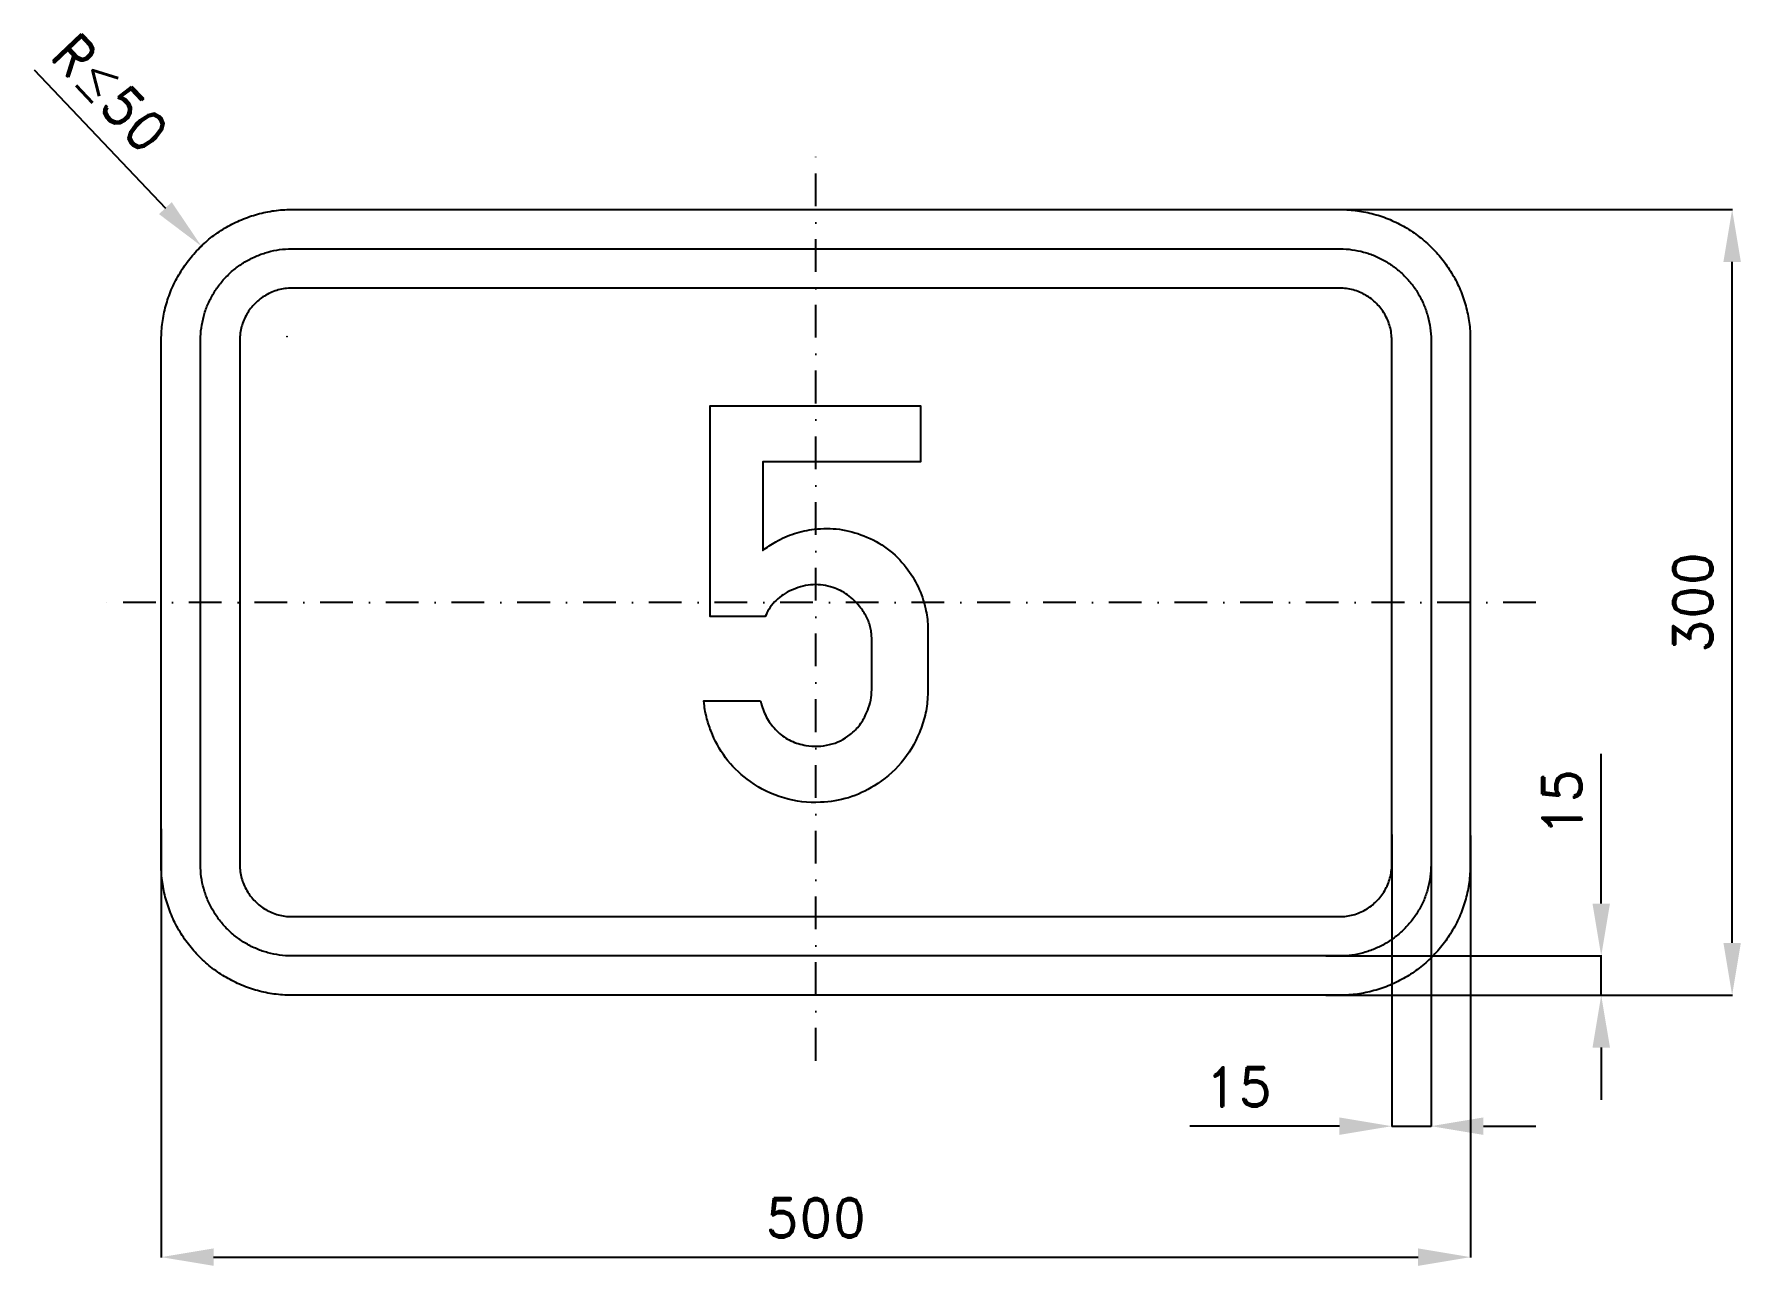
# Model space of a CAD drawing. Header units: millimetres. Extents: x -49 to 603, y -103 to 367.
import ezdxf

# ---------------------------------------------------------------- set-up
doc = ezdxf.new("R2010")
doc.units = ezdxf.units.MM
doc.header["$LTSCALE"] = 5
doc.linetypes.add('ČERCHOVANÁX2', pattern=[2, 1, -0.5, 0, -0.5])
doc.layers.add('Kóty', color=2, linetype='Continuous')
doc.layers.add('Značka', color=7, linetype='Continuous')
doc.styles.get("Standard").update_dxf_attribs({"font": 'romand.shx', "height": 15})
doc.dimstyles.new('Kopie Standard', dxfattribs={"dimtxt": 15, "dimasz": 20, "dimexe": 0.18, "dimexo": 0.0625, "dimgap": 7.5, "dimtad": 1, "dimdec": 0, "dimzin": 0, "dimdsep": 46, "dimtxsty": 'Standard', "dimcen": 0.09, "dimadec": 0, "dimazin": 0, "dimtfac": 1, "dimtdec": 0, "dimtofl": 0, "dimtmove": 0, "dimatfit": 3, "dimfxl": 1, "dimtolj": 1, "dimtzin": 0, "dimarcsym": 0})

# ---------------------------------------------------------------- blocks, each defined once
blk = doc.blocks.new('*D0')
at = {"layer": 'Defpoints', "color": 0, "transparency": 16777216}
for p in [(470, 61.49), (485, 61.49), (470, -50)]:
    blk.add_point(p, dxfattribs=at)
at = {"layer": 'Kóty', "color": 0, "lineweight": -2, "transparency": 16777216}
for p, q in [((470, 61.43), (470, -50.18)), ((485, 61.43), (485, -50.18)), ((450, -50), (392.86, -50)), ((505, -50), (525, -50))]:
    blk.add_line(p, q, dxfattribs=at)
at = {"layer": 'Kóty', "color": 0, "transparency": 16777216}
for points in [[(450, -46.67), (450, -53.33), (470, -50)], [(505, -46.67), (505, -53.33), (485, -50)]]:
    blk.add_solid(points, dxfattribs=at)
at = {"layer": 'Kóty', "color": 0, "transparency": 16777216, "insert": (411.43, -35), "char_height": 15, "attachment_point": 5}
blk.add_mtext('\\A1;15', dxfattribs=at)
blk = doc.blocks.new('*D1')
at = {"layer": 'Defpoints', "color": 0, "transparency": 16777216}
for p in [(444.76, 15), (550, 15), (444.76, 0)]:
    blk.add_point(p, dxfattribs=at)
at = {"layer": 'Kóty', "color": 0, "lineweight": -2, "transparency": 16777216}
for p, q in [((550, 35), (550, 92.14)), ((444.82, 15), (550.18, 15)), ((444.82, 0), (550.18, 0)), ((550, -20), (550, -40))]:
    blk.add_line(p, q, dxfattribs=at)
at = {"layer": 'Kóty', "color": 0, "transparency": 16777216}
for points in [[(546.67, 35), (553.34, 35), (550, 15)], [(546.67, -20), (553.34, -20), (550, 0)]]:
    blk.add_solid(points, dxfattribs=at)
at = {"layer": 'Kóty', "color": 0, "transparency": 16777216, "insert": (535, 73.57), "char_height": 15, "attachment_point": 5, "rotation": 90}
blk.add_mtext('\\A1;15', dxfattribs=at)
blk = doc.blocks.new('*D2')
at = {"layer": 'Defpoints', "color": 0, "transparency": 16777216}
for p in [(444.82, 300), (600, 300), (444.82, 0)]:
    blk.add_point(p, dxfattribs=at)
at = {"layer": 'Kóty', "color": 0, "lineweight": -2, "transparency": 16777216}
for p, q in [((444.88, 300), (600.18, 300)), ((600, 20), (600, 280)), ((444.88, 0), (600.18, 0))]:
    blk.add_line(p, q, dxfattribs=at)
at = {"layer": 'Kóty', "color": 0, "transparency": 16777216}
for points in [[(596.67, 280), (603.34, 280), (600, 300)], [(596.67, 20), (603.34, 20), (600, 0)]]:
    blk.add_solid(points, dxfattribs=at)
at = {"layer": 'Kóty', "color": 0, "transparency": 16777216, "insert": (585, 150), "char_height": 15, "attachment_point": 5, "rotation": 90}
blk.add_mtext('\\A1;300', dxfattribs=at)
blk = doc.blocks.new('*D3')
at = {"layer": 'Defpoints', "color": 0, "transparency": 16777216}
for p in [(0, 63.55), (500.06, 61), (500.06, -100)]:
    blk.add_point(p, dxfattribs=at)
at = {"layer": 'Kóty', "color": 0, "lineweight": -2, "transparency": 16777216}
for p, q in [((0, 63.48), (0, -100.18)), ((500.06, 60.94), (500.06, -100.18)), ((20, -100), (480.06, -100))]:
    blk.add_line(p, q, dxfattribs=at)
at = {"layer": 'Kóty', "color": 0, "transparency": 16777216}
for points in [[(20, -96.67), (20, -103.33), (0, -100)], [(480.06, -96.67), (480.06, -103.33), (500.06, -100)]]:
    blk.add_solid(points, dxfattribs=at)
at = {"layer": 'Kóty', "color": 0, "transparency": 16777216, "insert": (250.03, -85), "char_height": 15, "attachment_point": 5}
blk.add_mtext('\\A1;500', dxfattribs=at)

msp = doc.modelspace()

# ---------------------------------------------------------------- linework, layer by layer
at = {"layer": 'Kóty'}
for p, q in [((-48.55, 353.41), (1.58, 300.54)), ((47.97, 251.52), (48.15, 251.52)), ((48.06, 251.43), (48.06, 251.61))]:
    msp.add_line(p, q, dxfattribs=at)
for points in [[(550, 0), (550, 15)], [(470, -50), (485, -50)]]:
    msp.add_lwpolyline(points, dxfattribs=at)
msp.add_arc((48.06, 251.52), 47.55, 133.25719, 134.56236, dxfattribs=at)
msp.add_solid([(4, 302.83), (-0.84, 298.25), (15.34, 286.03)], dxfattribs=at)
at = {"layer": 'Značka', "color": 6, "linetype": 'ČERCHOVANÁX2', "ltscale": 2.5}
for points in [[(250, -25), (250, 325)], [(525, 150), (-25, 150)]]:
    msp.add_lwpolyline(points, dxfattribs=at)
at = {"layer": 'Značka', "color": 1}
for points in [[(50, 0), (49.81, 0), (49.61, 0, -0.03218), (43.15, 0.45, -0.035443), (36.81, 1.77, -0.036267), (30.67, 3.85, -0.03442), (24.89, 6.76, -0.033722), (19.5, 10.36, -0.034085), (14.65, 14.64, -0.034209), (10.36, 19.5, -0.034229), (6.77, 24.89, -0.034044), (3.87, 30.67, -0.033412), (1.77, 36.81, -0.034127), (0.43, 43.15, -0.036745), (0, 49.61), (0, 49.8), (0, 50), (0, 250), (0, 250.2), (0, 250.39, -0.03218), (0.46, 256.85, -0.035443), (1.77, 263.19, -0.036267), (3.85, 269.33, -0.034422), (6.77, 275.11, -0.033722), (10.36, 280.5, -0.034087), (14.65, 285.36, -0.034208), (19.5, 289.65, -0.034231), (24.89, 293.24, -0.034039), (30.68, 296.13, -0.033412), (36.81, 298.23, -0.034124), (43.16, 299.57, -0.036741), (49.61, 300), (49.81, 300), (50, 300), (450, 300), (450.2, 300), (450.4, 300, -0.032179), (456.85, 299.55, -0.035442), (463.2, 298.23, -0.036264), (469.33, 296.15, -0.034416), (475.12, 293.24, -0.033719), (480.5, 289.64, -0.034088), (485.36, 285.36, -0.034205), (489.65, 280.5, -0.034231), (493.24, 275.11, -0.034041), (496.14, 269.33, -0.033413), (498.23, 263.19, -0.034124), (499.57, 256.85, -0.036741), (500, 250.39), (500, 250.2), (500, 250), (500, 50), (500, 49.8), (500, 49.61, -0.032179), (499.55, 43.15, -0.035442), (498.23, 36.81, -0.036264), (496.16, 30.67, -0.034415), (493.24, 24.89, -0.033719), (489.64, 19.5, -0.034086), (485.36, 14.64, -0.034205), (480.51, 10.35, -0.03423), (475.12, 6.76, -0.034046), (469.33, 3.87, -0.033413), (463.2, 1.77, -0.034127), (456.85, 0.43, -0.036745), (450.4, 0), (450.2, 0), (450, 0), (50, 0)], [(50, 15), (49.86, 15), (49.73, 15, -0.03218), (45.21, 15.32, -0.035443), (40.77, 16.24, -0.036267), (36.47, 17.69, -0.034421), (32.42, 19.73, -0.033721), (28.65, 22.25, -0.034085), (25.25, 25.25, -0.034209), (22.25, 28.65, -0.034229), (19.74, 32.42, -0.034044), (17.71, 36.47, -0.033412), (16.24, 40.76, -0.034127), (15.3, 45.21, -0.036745), (15, 49.73), (15, 49.86), (15, 50), (15, 250), (15, 250.14), (15, 250.28, -0.032181), (15.32, 254.79, -0.035442), (16.24, 259.24, -0.036269), (17.69, 263.53, -0.034425), (19.74, 267.58, -0.033726), (22.25, 271.35, -0.03408), (25.25, 274.75, -0.034207), (28.65, 277.75, -0.03422), (32.42, 280.26, -0.034045), (36.47, 282.29, -0.03341), (40.77, 283.76, -0.034129), (45.21, 284.7, -0.036744), (49.73, 285), (49.86, 285), (50, 285), (450, 285), (450.14, 285), (450.28, 285, -0.032179), (454.8, 284.68, -0.035441), (459.24, 283.76, -0.036271), (463.53, 282.31, -0.034422), (467.58, 280.26, -0.033719), (471.35, 277.75, -0.034074), (474.75, 274.75, -0.034205), (477.76, 271.35, -0.034219), (480.27, 267.58, -0.034043), (482.3, 263.53, -0.033408), (483.76, 259.24, -0.03413), (484.7, 254.79, -0.036744), (485, 250.28), (485, 250.14), (485, 250), (485, 50), (485, 49.86), (485, 49.73, -0.032179), (484.68, 45.21, -0.035442), (483.76, 40.76, -0.036269), (482.31, 36.47, -0.034418), (480.27, 32.42, -0.033714), (477.75, 28.65, -0.034079), (474.75, 25.25, -0.034207), (471.35, 22.25, -0.034228), (467.58, 19.73, -0.034043), (463.53, 17.71, -0.03341), (459.24, 16.24, -0.034128), (454.79, 15.3, -0.036745), (450.28, 15), (450.14, 15), (450, 15), (50, 15)], [(50, 30), (450, 30), (450.08, 30), (450.16, 30, 0.032179), (452.74, 30.18, 0.035444), (455.28, 30.71, 0.036265), (457.73, 31.54, 0.034417), (460.05, 32.71, 0.033718), (462.2, 34.14, 0.03408), (464.14, 35.86, 0.034213), (465.86, 37.8, 0.034222), (467.3, 39.95, 0.034048), (468.46, 42.27, 0.033405), (469.29, 44.72, 0.034129), (469.83, 47.26, 0.036741), (470, 49.84), (470, 49.92), (470, 50), (470, 250), (470, 250.08), (470, 250.16, 0.032179), (469.82, 252.74, 0.035443), (469.29, 255.28, 0.036259), (468.46, 257.73, 0.034409), (467.3, 260.05, 0.033719), (465.86, 262.2, 0.034073), (464.14, 264.14, 0.034214), (462.2, 265.86, 0.034226), (460.05, 267.29, 0.03405), (457.73, 268.45, 0.033407), (455.28, 269.29, 0.034128), (452.74, 269.83, 0.036741), (450.16, 270), (450.08, 270), (450, 270), (50, 270), (49.92, 270), (49.85, 270, 0.032179), (47.26, 269.82, 0.035442), (44.72, 269.29, 0.036259), (42.27, 268.46, 0.034414), (39.96, 267.29, 0.03372), (37.8, 265.86, 0.034079), (35.86, 264.14, 0.03421), (34.14, 262.2, 0.034232), (32.71, 260.05, 0.034046), (31.55, 257.73, 0.033413), (30.71, 255.28, 0.034126), (30.18, 252.74, 0.036744), (30, 250.16), (30, 250.08), (30, 250), (30, 50), (30, 49.92), (30, 49.84, 0.032179), (30.18, 47.26, 0.035443), (30.71, 44.72, 0.036265), (31.54, 42.27, 0.034421), (32.71, 39.95, 0.033719), (34.15, 37.8, 0.034086), (35.86, 35.86, 0.034208), (37.8, 34.14, 0.034229), (39.96, 32.71, 0.034044), (42.27, 31.55, 0.033412), (44.72, 30.71, 0.034128), (47.26, 30.17, 0.036744), (49.85, 30), (49.92, 30), (50, 30)], [(228.84, 112.41), (229.1, 111.44), (229.39, 110.48, 0.061325), (231.84, 105.04, 0.07605), (235.65, 100.47, 0.081246), (240.52, 97.13, 0.07403), (246.26, 95.41, 0.10254), (255.23, 95.68, 0.116973), (263.14, 99.58, 0.072314), (266.82, 103.31, 0.058817), (269.43, 107.89, 0.043849), (270.76, 111.69, 0.050817), (271.34, 115.62), (271.38, 116.69), (271.39, 117.75), (271.39, 135.94, 0.008549), (271.22, 138.05, 0.025974), (270.92, 140.14, 0.06828), (269.35, 144.5, 0.054033), (266.73, 148.42, 0.069261), (262.12, 152.84, 0.080546), (256.48, 155.69, 0.097814), (248.99, 156.75, 0.091138), (241.48, 154.97, 0.085474), (235.49, 151.35, 0.10368), (231.35, 145.97), (231.03, 145.31), (230.71, 144.64), (209.65, 144.64), (209.65, 225), (290.01, 225), (290.01, 203.61), (229.73, 203.61), (229.73, 169.86, -0.005072), (232.2, 171.54, -0.015228), (234.74, 173.12, -0.051733), (241.81, 176.28, -0.052711), (249.42, 177.91, -0.065796), (259.05, 177.9, -0.065555), (268.37, 175.39, -0.069369), (277.32, 170.46, -0.071359), (284.54, 163.27, -0.059645), (289.09, 155.88, -0.053796), (291.87, 147.66, -0.024798), (292.52, 144.31, -0.033767), (292.78, 140.92), (292.78, 140.47), (292.78, 140.02), (292.78, 115.94), (292.75, 114.87), (292.71, 113.8, -0.045321), (291.75, 106.94, -0.043674), (289.57, 100.31, -0.080872), (282.58, 88.71, -0.084532), (272.24, 79.97, -0.069815), (262.49, 75.43, -0.066784), (251.85, 73.69, -0.084626), (237.74, 75.32, -0.088729), (225.01, 81.59, -0.07419), (216.46, 89.53, -0.070962), (210.54, 99.53, -0.035762), (208.6, 104.89, -0.037176), (207.46, 110.45), (207.34, 111.43), (207.23, 112.41), (228.84, 112.41)]]:
    msp.add_lwpolyline(points, format="xyb", dxfattribs=at)

# ---------------------------------------------------------------- texts
at = {"layer": 'Kóty', "insert": (-19.48, 344.55), "char_height": 15, "attachment_point": 5, "rotation": 313.47409}
msp.add_mtext('\\A1;R{\\A0;≤}50', dxfattribs=at)

# ---------------------------------------------------------------- dimensions: what is measured, and where the dimension line sits
at = {"layer": 'Kóty'}
for base, p1, p2, picture, middle in [((600, 300), (444.82, 0), (444.82, 300), '*D2', (585, 150)), ((550, 15), (444.76, 0), (444.76, 15), '*D1', (535, 73.57))]:
    dim = msp.add_linear_dim(base=base, p1=p1, p2=p2, angle=90, dimstyle='Kopie Standard', dxfattribs=at)
    dim.commit()
    dim.dimension.update_dxf_attribs({"geometry": picture, "text_midpoint": middle})
for base, p1, p2, picture, middle in [((500.06, -100), (0, 63.55), (500.06, 61), '*D3', (250.03, -85)), ((470, -50), (485, 61.49), (470, 61.49), '*D0', (411.43, -35))]:
    dim = msp.add_linear_dim(base=base, p1=p1, p2=p2, dimstyle='Kopie Standard', dxfattribs=at)
    dim.commit()
    dim.dimension.update_dxf_attribs({"geometry": picture, "text_midpoint": middle})

doc.saveas('drawing.dxf')
